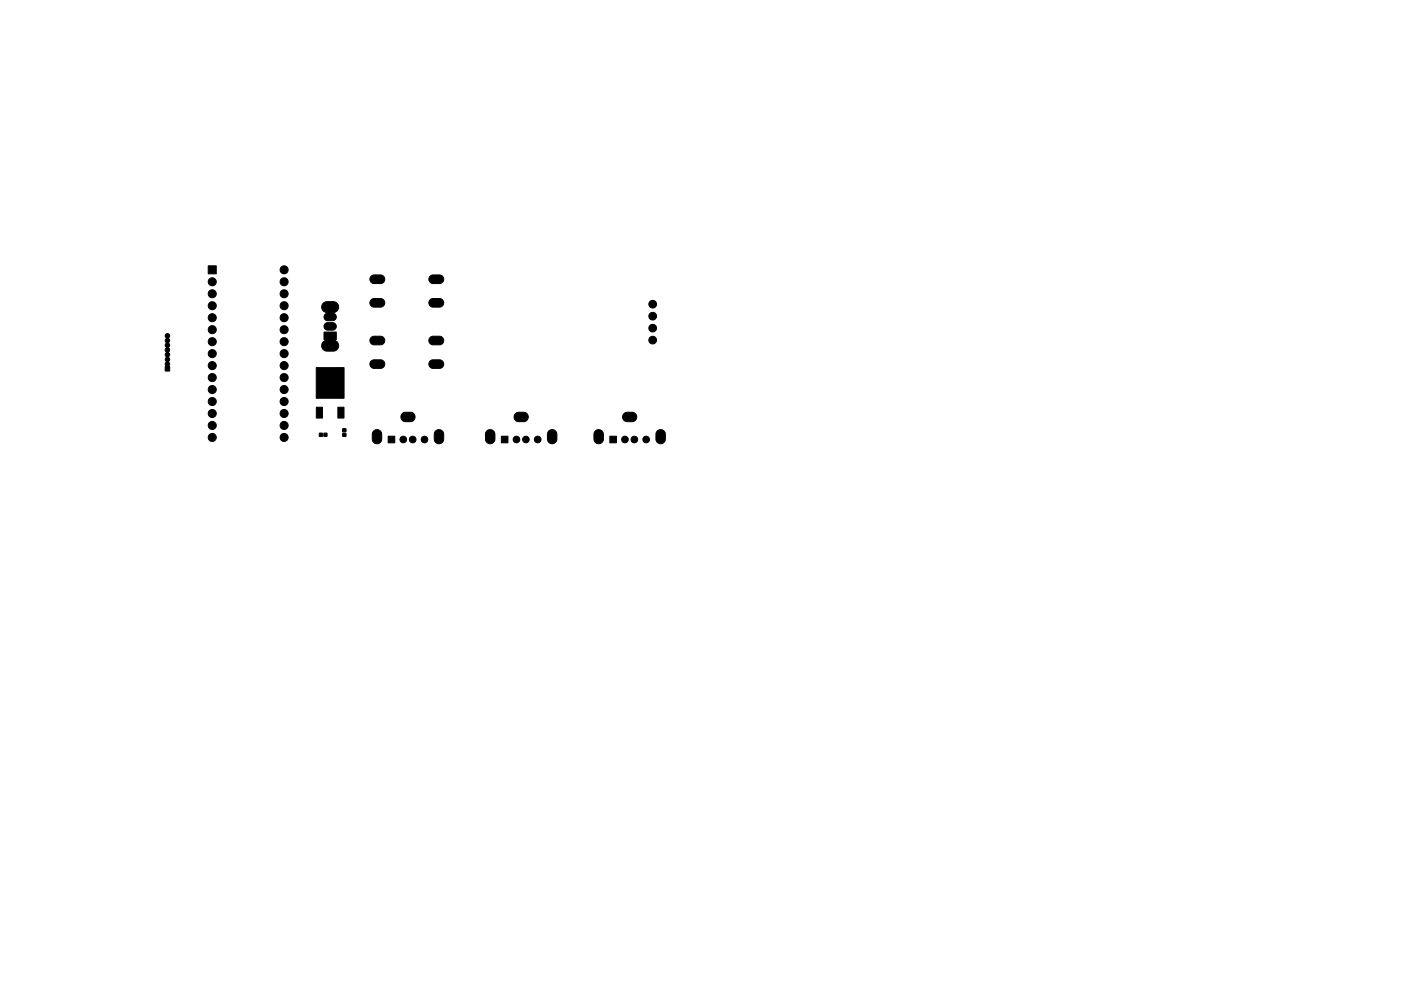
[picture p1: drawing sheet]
<svg xmlns="http://www.w3.org/2000/svg" width="297mm" height="210mm" viewBox="0 0 297 210" stroke-linecap="round" stroke-linejoin="round" font-family="sans-serif">
<g fill="#000" stroke="#000" stroke-width=".21">
<path d="M44.1 56.4h1.8v1.7h-1.8zM78.7 58.6l.5-.3h1.5a.92 .92 0 0 1 .9 .9 .92 .92 0 0 1-.9 1h-1.4a.92 .92 0 0 1-.8-.6 .92 .92 0 0 1 .2-1zM91.2 58.6l.5-.3h1.5a.92 .92 0 0 1 .9 .9 .92 .92 0 0 1-.9 1h-1.4a.92 .92 0 0 1-.8-.6 .92 .92 0 0 1 .2-1zM35.2 70.9a.53 .53 0 0 1 .7 .2 .53 .53 0 0 1-.2 .7 .88 .88 0 0 1 .1 1 .72 .72 0 0 1-.1 1 .88 .88 0 0 1 .1 1 .72 .72 0 0 1-.1 1 .88 .88 0 0 1 .1 1l.2 .4-.2 .5 .2 .1v.9h-1v-.9l.2-.1a.87 .87 0 0 1 .1-1 .79 .79 0 0 1 0-1 .79 .79 0 0 1 0-1 .79 .79 0 0 1 0-1 .79 .79 0 0 1 0-1 .79 .79 0 0 1 0-1l-.3-.4zM68.9 68.7l.4-.2 1.2-.1a.8 .8 0 0 1 .8 .8 .8 .8 0 0 1-.8 .8h-1.3a.81 .81 0 0 1-.3-1.3zM68.5 64.3l.6-.3h1.6a1.21 1.21 0 0 1 1.1 1.2 1.21 1.21 0 0 1-1 1.2 .86 .86 0 0 1 .5 .9 .86 .86 0 0 1-.8 .7h-1a.88 .88 0 0 1-.8-.7 .88 .88 0 0 1 .5-.9 1.25 1.25 0 0 1-.7-2.1zM68.7 70.4h2.6v1.6l-.3 .1a1.23 1.23 0 0 1 .8 1.4 1.23 1.23 0 0 1-1.1 1h-1.4a1.24 1.24 0 0 1-1.1-1.1 1.24 1.24 0 0 1 .8-1.3l-.3-.1zM78.7 76.6l.5-.3h1.5a.92 .92 0 0 1 .9 .9 .92 .92 0 0 1-.9 1h-1.4a.92 .92 0 0 1-.8-.6 .92 .92 0 0 1 .2-1zM78.7 71.6l.5-.3h1.5a.92 .92 0 0 1 .9 .9 .92 .92 0 0 1-.9 1h-1.4a.92 .92 0 0 1-.8-.6 .92 .92 0 0 1 .2-1zM78.7 63.6l.5-.3h1.5a.92 .92 0 0 1 .9 .9 .92 .92 0 0 1-.9 1h-1.4a.92 .92 0 0 1-.8-.6 .92 .92 0 0 1 .2-1zM91.2 76.6l.5-.3h1.5a.92 .92 0 0 1 .9 .9 .92 .92 0 0 1-.9 1h-1.4a.92 .92 0 0 1-.8-.6 .92 .92 0 0 1 .2-1zM91.2 71.6l.5-.3h1.5a.92 .92 0 0 1 .9 .9 .92 .92 0 0 1-.9 1h-1.4a.92 .92 0 0 1-.8-.6 .92 .92 0 0 1 .2-1z"/>
<path d="M91.2 63.6l.5-.3h1.5a.92 .92 0 0 1 .9 .9 .92 .92 0 0 1-.9 1h-1.4a.92 .92 0 0 1-.8-.6 .92 .92 0 0 1 .2-1zM67.7 91.9h.6v.7h-.6zM67.1 86.4h1.3v2.3h-1.3zM68.7 91.9h.6v.7h-.6zM71.6 86.4h1.3v2.3h-1.3zM67 78h6v6.5h-6zM72.7 91.9h.6v.7h-.6zM72.7 91h.6v.6h-.6zM79.2 91.4a1 1 0 0 1 1.1-.2 1 1 0 0 1 .6 .9v1.1a1 1 0 0 1-1 1 1 1 0 0 1-1-1v-1.2zM82.3 92.5h1.4v1.4h-1.4zM85.3 87.8l.5-.3h1.2a1 1 0 0 1 1 1 1 1 0 0 1-1 1h-1a1 1 0 0 1-.9-.7 1 1 0 0 1 .2-1zM92.4 91.4a1 1 0 0 1 1-.2 1 1 0 0 1 .7 .9v1.1a1 1 0 0 1-1 1 1 1 0 0 1-1-1v-1.2z"/>
<path d="M103.2 91.4a1 1 0 0 1 1.1-.2 1 1 0 0 1 .6 .9v1.1a1 1 0 0 1-1 1 1 1 0 0 1-1-1v-1.2zM106.3 92.5h1.4v1.4h-1.4zM109.3 87.8l.5-.3h1.2a1 1 0 0 1 1 1 1 1 0 0 1-1 1h-1a1 1 0 0 1-.9-.7 1 1 0 0 1 .2-1zM116.4 91.4a1 1 0 0 1 1-.2 1 1 0 0 1 .7 .9v1.1a1 1 0 0 1-1 1 1 1 0 0 1-1-1v-1.2zM126.2 91.4a1 1 0 0 1 1.1-.2 1 1 0 0 1 .6 .9v1.1a1 1 0 0 1-1 1 1 1 0 0 1-1-1v-1.2zM129.3 92.5h1.4v1.4h-1.4zM132.3 87.8l.5-.3h1.2a1 1 0 0 1 1 1 1 1 0 0 1-1 1h-1a1 1 0 0 1-.9-.7 1 1 0 0 1 .2-1zM139.4 91.4a1 1 0 0 1 1-.2 1 1 0 0 1 .7 .9v1.1a1 1 0 0 1-1 1 1 1 0 0 1-1-1v-1.2z"/>
<circle cx="45" cy="59.8" r=".86"/>
<circle cx="60.2" cy="57.2" r=".86"/>
<circle cx="60.2" cy="59.8" r=".86"/>
<circle cx="45" cy="75" r=".86"/>
<circle cx="45" cy="64.9" r=".86"/>
<circle cx="45" cy="77.6" r=".86"/>
<circle cx="45" cy="72.5" r=".86"/>
<circle cx="45" cy="62.3" r=".86"/>
<circle cx="45" cy="67.4" r=".86"/>
<circle cx="45" cy="69.9" r=".86"/>
<circle cx="60.2" cy="64.9" r=".86"/>
<circle cx="60.2" cy="69.9" r=".86"/>
<circle cx="60.2" cy="67.4" r=".86"/>
<circle cx="60.2" cy="62.3" r=".86"/>
<circle cx="60.2" cy="77.6" r=".86"/>
<circle cx="60.2" cy="75" r=".86"/>
<circle cx="60.2" cy="72.5" r=".86"/>
<circle cx="138.4" cy="72.2" r=".82"/>
<circle cx="138.4" cy="67.1" r=".82"/>
<circle cx="138.4" cy="64.5" r=".82"/>
<circle cx="138.4" cy="69.6" r=".82"/>
<circle cx="45" cy="87.7" r=".86"/>
<circle cx="45" cy="92.8" r=".86"/>
<circle cx="45" cy="80.1" r=".86"/>
<circle cx="45" cy="85.2" r=".86"/>
<circle cx="45" cy="82.6" r=".86"/>
<circle cx="45" cy="90.3" r=".86"/>
<circle cx="60.2" cy="82.6" r=".86"/>
<circle cx="60.2" cy="87.7" r=".86"/>
<circle cx="60.2" cy="92.8" r=".86"/>
<circle cx="60.2" cy="85.2" r=".86"/>
<circle cx="60.2" cy="90.3" r=".86"/>
<circle cx="60.2" cy="80.1" r=".86"/>
<circle cx="85.5" cy="93.2" r=".7"/>
<circle cx="87.5" cy="93.2" r=".7"/>
<circle cx="90" cy="93.2" r=".7"/>
<circle cx="109.5" cy="93.2" r=".7"/>
<circle cx="111.5" cy="93.2" r=".7"/>
<circle cx="114" cy="93.2" r=".7"/>
<circle cx="132.5" cy="93.2" r=".7"/>
<circle cx="134.5" cy="93.2" r=".7"/>
<circle cx="137" cy="93.2" r=".7"/>
</g>
</svg>
